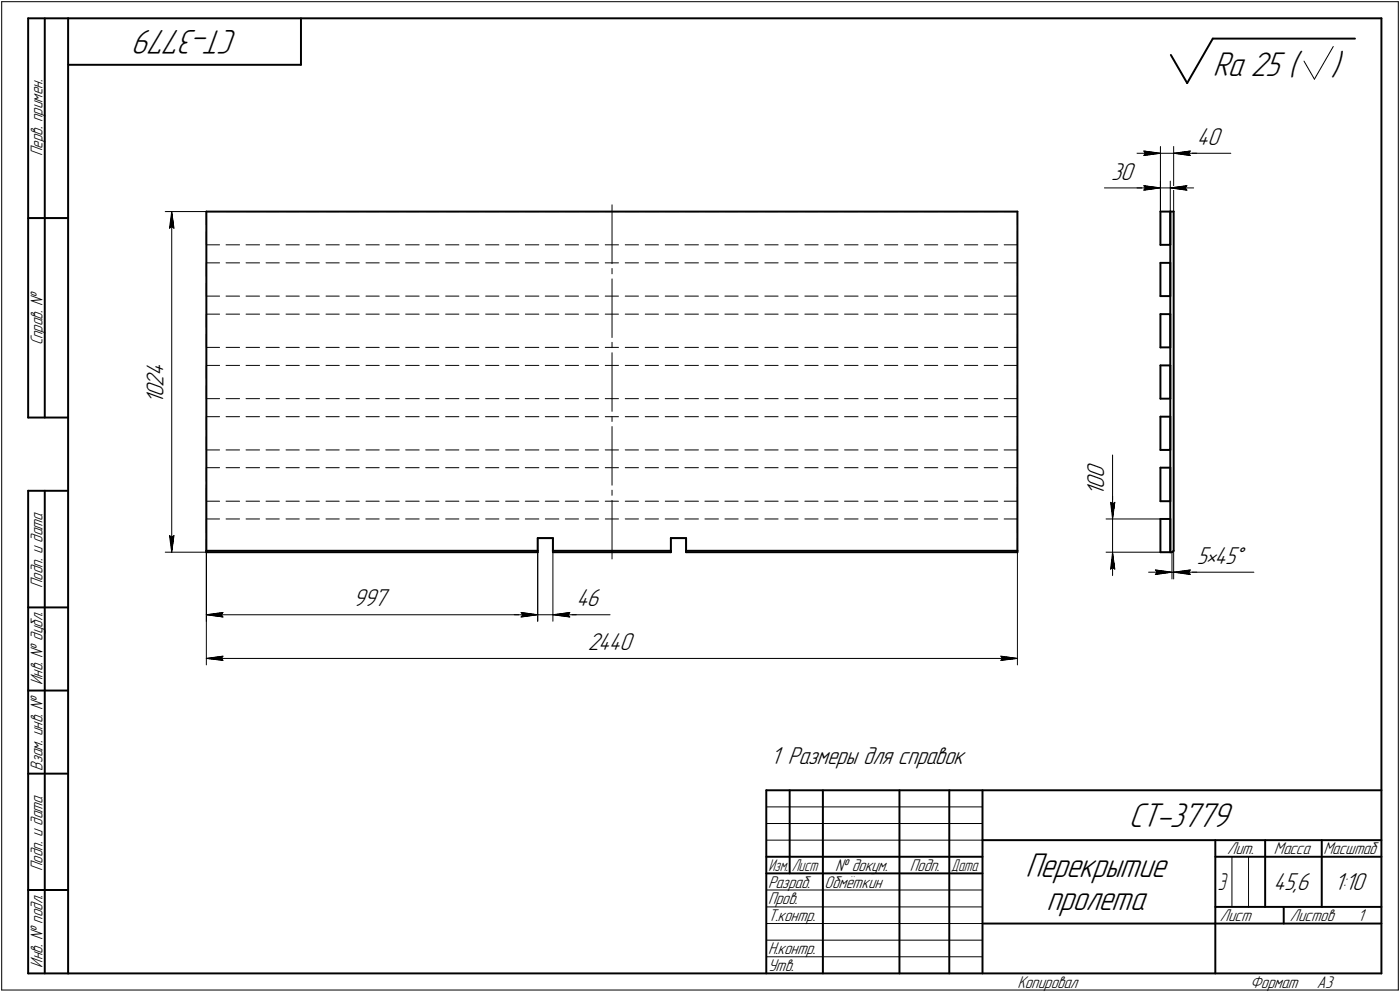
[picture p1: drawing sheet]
<svg xmlns="http://www.w3.org/2000/svg" width="421mm" height="298mm" viewBox="0 0 421 298" stroke-linecap="round" stroke-linejoin="round" font-family="sans-serif">
<defs><g id="words">
<g font-size="10.9">
<text x="71.5" y="9" transform="rotate(-180 71.5 9)">СТ-3779</text>
<text x="364.8" y="22.8">Ra 25 (</text>
<text x="400.3" y="22.8">)</text>
<text x="339.5" y="248.5">СТ-3779</text>
<text x="308.4" y="263.5">Перекрытие</text>
<text x="314.8" y="273.5">пролета</text>
</g>
<g font-size="7.8">
<text x="360" y="43.5">40</text>
<text x="334.2" y="53.9">30</text>
<text x="49.1" y="113" transform="rotate(-90 49.1 113)">4</text>
<text x="49.1" y="119.4" transform="rotate(-90 49.1 119.4)">0</text>
<text x="49.1" y="116.2" transform="rotate(-90 49.1 116.2)">2</text>
<text x="49.1" y="121.5" transform="rotate(-90 49.1 121.5)">1</text>
<text x="332.1" y="143.7" transform="rotate(-90 332.1 143.7)">0</text>
<text x="332.1" y="149" transform="rotate(-90 332.1 149)">1</text>
<text x="332.1" y="146.9" transform="rotate(-90 332.1 146.9)">0</text>
<text x="360" y="169.4">5•45Å</text>
<text x="106.2" y="182.2">997</text>
<text x="173.3" y="182.2">46</text>
<text x="176.8" y="195.3">2440</text>
<text x="231.8" y="229.5">1 Размеры для справок</text>
<text x="383" y="267.5">45,6</text>
<text x="401.4" y="267.5">1:10</text>
</g>
<text font-size="7.5" x="366.3" y="267.5">Э</text>
<g font-size="5.4">
<text x="12.8" y="46.9" transform="rotate(-90 12.8 46.9)">Перв. примен.</text>
<text x="12.8" y="103.8" transform="rotate(-90 12.8 103.8)">Справ. №</text>
<text x="12.8" y="176.7" transform="rotate(-90 12.8 176.7)">Подп. и дата</text>
<text x="12.8" y="205.8" transform="rotate(-90 12.8 205.8)">Инв. № дубл.</text>
<text x="12.8" y="231.6" transform="rotate(-90 12.8 231.6)">Взам. инв. №</text>
<text x="369.1" y="256.8">Лит.</text>
<text x="383.1" y="256.8">Масса</text>
<text x="398" y="256.8">Масштаб</text>
<text x="12.8" y="261.7" transform="rotate(-90 12.8 261.7)">Подп. и дата</text>
<text x="251.2" y="261.8">№ докум.</text>
<text x="273.6" y="261.8">Подп.</text>
<text x="231" y="266.8">Разраб.</text>
<text x="248" y="266.8">Обмёткин</text>
<text x="231" y="271.8">Пров.</text>
<text x="231" y="276.8">Т.контр.</text>
<text x="366.9" y="276.8">Лист</text>
<text x="387.9" y="276.8">Листов</text>
<text x="408.4" y="276.8">1</text>
<text x="231" y="286.8">Н.контр.</text>
<text x="12.8" y="290.8" transform="rotate(-90 12.8 290.8)">Инв. № подл.</text>
<text x="231" y="291.8">Утв.</text>
<text x="306" y="296.8">Копировал</text>
<text x="376" y="296.8">Формат</text>
<text x="396" y="296.8">A3</text>
</g>
<g font-size="5.3">
<text x="231.1" y="261.8">Изм.</text>
<text x="238.1" y="261.8">Лист</text>
<text x="286.1" y="261.8">Дата</text>
</g>
</g></defs>
<g fill="none" stroke="#000" stroke-width=".59">
<path d="M8.5 5.5v120zM8.5 5.5h12zM13.5 5.5v120zM20.5 5.5v287zM20.5 5.5h395zM20.5 19.5h70zM90.5 5.5v14zM352.1 16.5l4.9 8.5zM364.7 11.6l-7.7 13.4zM364.7 11.6h42.8zM415.5 5.5v287zM8.5 65.5h12z"/>
<path d="M62.1 63.6h243.9zM62.1 63.6v101.9zM306 63.6v101.9zM349 63.6h3zM349 63.6v10zM349 73.6h3zM349 79h3zM349 79v10zM352 63.6v10zM352 63.6h1zM352 63.6v102.3zM352 79v10z"/>
<path d="M353 63.6v101.9zM349 94.4h3zM349 94.4v10zM349 89h3zM352 94.4v10zM349 104.4h3zM349 119.8h3zM349 109.8v10zM349 109.8h3zM352 109.8v10zM8.5 125.5h12zM349 135.2h3z"/>
<path d="M349 125.2v10zM349 125.2h3zM352 125.2v10zM8.5 147.5v145zM8.5 147.5h12zM13.5 147.5v145zM349 156v9.9zM349 156h3zM349 150.6h3zM349 140.5h3zM349 140.5v10.1zM352 156v9.9z"/>
<path d="M352 140.5v10.1zM62.1 165.5h99.6zM62.1 165.9h99.6zM62.1 165.5v.4zM161.7 161.7v3.8zM161.7 161.7h4.6zM161.7 165.5v.4zM166.3 165.5v.4zM166.3 165.9h35.5zM166.3 165.5h35.5zM166.3 161.7v3.8zM201.8 165.5v.4z"/>
<path d="M201.8 161.7h4.5zM201.8 161.7v3.8zM206.3 165.9h99.7zM206.3 165.5v.4zM206.3 165.5h99.7zM206.3 161.7v3.8zM306 165.5v.4zM349 165.9h3zM352 165.9h.5zM352.5 165.9l.5-.4zM8.5 182.5h12zM8.5 207.5h12z"/>
<path d="M8.5 232.5h12zM230.5 237.5h185zM230.5 237.5v55zM237.5 237.5v25zM247.5 237.5v55zM270.5 237.5v55zM285.5 237.5v55zM295.5 237.5v55zM230.5 257.5h65zM295.5 252.5h120zM365.5 252.5v40zM365.5 257.5h15z"/>
<path d="M380.5 252.5v20zM380.5 257.5h35zM397.5 252.5v20zM8.5 267.5h12zM230.5 262.5h65zM295.5 277.5h70zM365.5 277.5h50zM365.5 272.5h50zM386.1 272.5v5zM8.5 292.5h12zM20.5 292.5h395z"/>
</g>
<g fill="none" stroke="#000" stroke-width=".3">
<path d="M.5 .5v297zM.5 .5h420zM392.2 18.4l3.1 5.4zM401 14l-5.7 9.8zM420.5 .5v297zM332.1 56.5h11.9zM342 46.1h7zM342 56.5h7zM344 56.5h5zM344 45.4l5 .7zM344 45.4l.4 .7zM344 46.7l5-.6z"/>
<path d="M344 55.8l5 .7zM344 55.8l.4 .7zM344 57.1l5-.6zM344.4 46.1l-.4 .6zM344.4 56.5l-.4 .6zM349 44v19.6zM349 54.4v9.2zM349 46.1h4zM349 56.5h3zM352 54.4v9.2zM352 56.5l5 .6zM352 56.5l5-.7z"/>
<path d="M352 56.5h7zM353 46.1h5zM353 44v19.6zM353 46.1l5 .6zM353 46.1l5-.7zM353 46.1h6.9zM356.4 56.5l.6 .6zM357 55.8l-.6 .7zM357.5 46.1l.5 .6zM358 46.1h12.2zM358 45.4l-.5 .7zM49.7 63.6h12.4z"/>
<path d="M51 68.6l.6-.5zM51.6 63.6l.7 5zM51.6 68.1l.7 .5zM51.6 63.6l-.6 5zM51.6 63.6v102.3zM62.1 63.6h3.9zM62.1 73.6h3.9zM62.1 63.6v4zM62.1 69.6v4zM62.1 79v4zM62.1 79h3.9zM68 63.6h4.1z"/>
<path d="M68 73.6h4.1zM68 79h4.1zM74 63.6h4.1zM74 73.6h4.1zM74 79h4.1zM80 63.6h4zM80 73.6h4zM80 79h4zM86 63.6h4zM86 73.6h4zM86 79h4zM92 63.6h4z"/>
<path d="M92 73.6h4zM92 79h4zM98 63.6h4zM98 73.6h4zM98 79h4zM104.1 63.6h3.9zM104.1 73.6h3.9zM104.1 79h3.9zM110.1 63.6h3.9zM110.1 73.6h3.9zM110.1 79h3.9zM116 63.6h4.1z"/>
<path d="M116 73.6h4.1zM116 79h4.1zM122 63.6h4.1zM122 73.6h4.1zM122 79h4.1zM128 63.6h4zM128 73.6h4zM128 79h4zM134 63.6h4zM134 73.6h4zM134 79h4zM140 63.6h4z"/>
<path d="M140 73.6h4zM140 79h4zM146 63.6h4zM146 73.6h4zM146 79h4zM152.1 63.6h3.9zM152.1 73.6h3.9zM152.1 79h3.9zM158 63.6h4.1zM158 73.6h4.1zM158 79h4.1zM164 63.6h4.1z"/>
<path d="M164 73.6h4.1zM164 79h4.1zM170 63.6h4zM170 73.6h4zM170 79h4zM176 63.6h4zM176 73.6h4zM176 79h4zM182 63.6h4zM182 73.6h4zM182 79h4zM184.1 61.6v17.6z"/>
<path d="M188 63.6h4zM188 73.6h4zM188 79h4zM194.1 63.6h3.9zM194.1 73.6h3.9zM194.1 79h3.9zM200.1 63.6h3.9zM200.1 73.6h3.9zM200.1 79h3.9zM206 63.6h4.1zM206 73.6h4.1zM206 79h4.1z"/>
<path d="M212 63.6h4.1zM212 73.6h4.1zM212 79h4.1zM218 63.6h4zM218 73.6h4zM218 79h4zM224 63.6h4zM224 73.6h4zM224 79h4zM230 63.6h4zM230 73.6h4zM230 79h4z"/>
<path d="M236.1 63.6h3.9zM236.1 73.6h3.9zM236.1 79h3.9zM242.1 63.6h3.9zM242.1 73.6h3.9zM242.1 79h3.9zM248 63.6h4.1zM248 73.6h4.1zM248 79h4.1zM254 63.6h4.1zM254 73.6h4.1zM254 79h4.1z"/>
<path d="M260 63.6h4zM260 73.6h4zM260 79h4zM266 63.6h4zM266 73.6h4zM266 79h4zM272 63.6h4zM272 73.6h4zM272 79h4zM278 63.6h4zM278 73.6h4zM278 79h4z"/>
<path d="M284.1 63.6h3.9zM284.1 73.6h3.9zM284.1 79h3.9zM290.1 63.6h3.9zM290.1 73.6h3.9zM290.1 79h3.9zM296 63.6h4.1zM296 73.6h4.1zM296 79h4.1zM302 63.6h4zM302 73.6h4zM302 79h4z"/>
<path d="M306 69.6v4zM306 63.6v4zM306 79v4zM62.1 94.4h3.9zM62.1 94.4v4zM62.1 85v4zM62.1 89h3.9zM68 94.4h4.1zM68 89h4.1zM74 94.4h4.1zM74 89h4.1zM80 94.4h4z"/>
<path d="M80 89h4zM86 94.4h4zM86 89h4zM92 94.4h4zM92 89h4zM98 94.4h4zM98 89h4zM104.1 94.4h3.9zM104.1 89h3.9zM110.1 94.4h3.9zM110.1 89h3.9zM116 94.4h4.1z"/>
<path d="M116 89h4.1zM122 94.4h4.1zM122 89h4.1zM128 94.4h4zM128 89h4zM134 94.4h4zM134 89h4zM140 94.4h4zM140 89h4zM146 94.4h4zM146 89h4zM152.1 94.4h3.9z"/>
<path d="M152.1 89h3.9zM158 94.4h4.1zM158 89h4.1zM164 94.4h4.1zM164 89h4.1zM170 94.4h4zM170 89h4zM176 94.4h4zM176 89h4zM182 94.4h4zM182 89h4zM184.1 80.7v1.6z"/>
<path d="M184.1 83.8v17.6zM188 94.4h4zM188 89h4zM194.1 94.4h3.9zM194.1 89h3.9zM200.1 94.4h3.9zM200.1 89h3.9zM206 94.4h4.1zM206 89h4.1zM212 94.4h4.1zM212 89h4.1zM218 94.4h4z"/>
<path d="M218 89h4zM224 94.4h4zM224 89h4zM230 94.4h4zM230 89h4zM236.1 94.4h3.9zM236.1 89h3.9zM242.1 94.4h3.9zM242.1 89h3.9zM248 94.4h4.1zM248 89h4.1zM254 94.4h4.1z"/>
<path d="M254 89h4.1zM260 94.4h4zM260 89h4zM266 94.4h4zM266 89h4zM272 94.4h4zM272 89h4zM278 94.4h4zM278 89h4zM284.1 94.4h3.9zM284.1 89h3.9zM290.1 94.4h3.9z"/>
<path d="M290.1 89h3.9zM296 94.4h4.1zM296 89h4.1zM302 94.4h4zM302 89h4zM306 94.4v4zM306 85v4zM62.1 104.4h3.9zM62.1 100.4v4zM62.1 109.8v4zM62.1 115.8v4zM62.1 109.8h3.9z"/>
<path d="M62.1 119.8h3.9zM68 104.4h4.1zM68 109.8h4.1zM68 119.8h4.1zM74 104.4h4.1zM74 109.8h4.1zM74 119.8h4.1zM80 104.4h4zM80 109.8h4zM80 119.8h4zM86 104.4h4zM86 109.8h4z"/>
<path d="M86 119.8h4zM92 104.4h4zM92 109.8h4zM92 119.8h4zM98 104.4h4zM98 109.8h4zM98 119.8h4zM104.1 104.4h3.9zM104.1 109.8h3.9zM104.1 119.8h3.9zM110.1 104.4h3.9zM110.1 109.8h3.9z"/>
<path d="M110.1 119.8h3.9zM116 104.4h4.1zM116 109.8h4.1zM116 119.8h4.1zM122 104.4h4.1zM122 109.8h4.1zM122 119.8h4.1zM128 104.4h4zM128 109.8h4zM128 119.8h4zM134 104.4h4zM134 109.8h4z"/>
<path d="M134 119.8h4zM140 104.4h4zM140 109.8h4zM140 119.8h4zM146 104.4h4zM146 109.8h4zM146 119.8h4zM152.1 104.4h3.9zM152.1 109.8h3.9zM152.1 119.8h3.9zM158 104.4h4.1zM158 109.8h4.1z"/>
<path d="M158 119.8h4.1zM164 104.4h4.1zM164 109.8h4.1zM164 119.8h4.1zM170 104.4h4zM170 109.8h4zM170 119.8h4zM176 104.4h4zM176 109.8h4zM176 119.8h4zM182 104.4h4zM182 109.8h4z"/>
<path d="M182 119.8h4zM184.1 102.9v1.6zM184.1 106v17.6zM188 104.4h4zM188 109.8h4zM188 119.8h4zM194.1 104.4h3.9zM194.1 109.8h3.9zM194.1 119.8h3.9zM200.1 104.4h3.9zM200.1 109.8h3.9zM200.1 119.8h3.9z"/>
<path d="M206 104.4h4.1zM206 109.8h4.1zM206 119.8h4.1zM212 104.4h4.1zM212 109.8h4.1zM212 119.8h4.1zM218 104.4h4zM218 109.8h4zM218 119.8h4zM224 104.4h4zM224 109.8h4zM224 119.8h4z"/>
<path d="M230 104.4h4zM230 109.8h4zM230 119.8h4zM236.1 104.4h3.9zM236.1 109.8h3.9zM236.1 119.8h3.9zM242.1 104.4h3.9zM242.1 109.8h3.9zM242.1 119.8h3.9zM248 104.4h4.1zM248 109.8h4.1zM248 119.8h4.1z"/>
<path d="M254 104.4h4.1zM254 109.8h4.1zM254 119.8h4.1zM260 104.4h4zM260 109.8h4zM260 119.8h4zM266 104.4h4zM266 109.8h4zM266 119.8h4zM272 104.4h4zM272 109.8h4zM272 119.8h4z"/>
<path d="M278 104.4h4zM278 109.8h4zM278 119.8h4zM284.1 104.4h3.9zM284.1 109.8h3.9zM284.1 119.8h3.9zM290.1 104.4h3.9zM290.1 109.8h3.9zM290.1 119.8h3.9zM296 104.4h4.1zM296 109.8h4.1zM296 119.8h4.1z"/>
<path d="M302 104.4h4zM302 109.8h4zM302 119.8h4zM306 100.4v4zM306 115.8v4zM306 109.8v4zM62.1 135.2h3.9zM62.1 125.2v4zM62.1 131.1v4.1zM62.1 125.2h3.9zM68 135.2h4.1zM68 125.2h4.1z"/>
<path d="M74 135.2h4.1zM74 125.2h4.1zM80 135.2h4zM80 125.2h4zM86 135.2h4zM86 125.2h4zM92 135.2h4zM92 125.2h4zM98 135.2h4zM98 125.2h4zM104.1 135.2h3.9zM104.1 125.2h3.9z"/>
<path d="M110.1 135.2h3.9zM110.1 125.2h3.9zM116 135.2h4.1zM116 125.2h4.1zM122 135.2h4.1zM122 125.2h4.1zM128 135.2h4zM128 125.2h4zM134 135.2h4zM134 125.2h4zM140 135.2h4zM140 125.2h4z"/>
<path d="M146 135.2h4zM146 125.2h4zM152.1 135.2h3.9zM152.1 125.2h3.9zM158 135.2h4.1zM158 125.2h4.1zM164 135.2h4.1zM164 125.2h4.1zM170 135.2h4zM170 125.2h4zM176 135.2h4zM176 125.2h4z"/>
<path d="M182 135.2h4zM182 125.2h4zM184.1 125.1v1.6zM184.1 128.2v17.6zM188 135.2h4zM188 125.2h4zM194.1 135.2h3.9zM194.1 125.2h3.9zM200.1 135.2h3.9zM200.1 125.2h3.9zM206 135.2h4.1zM206 125.2h4.1z"/>
<path d="M212 135.2h4.1zM212 125.2h4.1zM218 135.2h4zM218 125.2h4zM224 135.2h4zM224 125.2h4zM230 135.2h4zM230 125.2h4zM236.1 135.2h3.9zM236.1 125.2h3.9zM242.1 135.2h3.9zM242.1 125.2h3.9z"/>
<path d="M248 135.2h4.1zM248 125.2h4.1zM254 135.2h4.1zM254 125.2h4.1zM260 135.2h4zM260 125.2h4zM266 135.2h4zM266 125.2h4zM272 135.2h4zM272 125.2h4zM278 135.2h4zM278 125.2h4z"/>
<path d="M284.1 135.2h3.9zM284.1 125.2h3.9zM290.1 135.2h3.9zM290.1 125.2h3.9zM296 135.2h4.1zM296 125.2h4.1zM302 135.2h4zM302 125.2h4zM306 131.1v4.1zM306 125.2v4zM334.6 136.7v14.3zM62.1 156h3.9z"/>
<path d="M62.1 156v4zM62.1 150.6h3.9zM62.1 140.5v4.1zM62.1 146.6v4zM62.1 140.5h3.9zM62.1 145.6v54.2zM68 156h4.1zM68 150.6h4.1zM68 140.5h4.1zM74 156h4.1zM74 150.6h4.1zM74 140.5h4.1z"/>
<path d="M80 156h4zM80 150.6h4zM80 140.5h4zM86 156h4zM86 150.6h4zM86 140.5h4zM92 156h4zM92 150.6h4zM92 140.5h4zM98 156h4zM98 150.6h4zM98 140.5h4z"/>
<path d="M104.1 156h3.9zM104.1 150.6h3.9zM104.1 140.5h3.9zM110.1 156h3.9zM110.1 150.6h3.9zM110.1 140.5h3.9zM116 156h4.1zM116 150.6h4.1zM116 140.5h4.1zM122 156h4.1zM122 150.6h4.1zM122 140.5h4.1z"/>
<path d="M128 156h4zM128 150.6h4zM128 140.5h4zM134 156h4zM134 150.6h4zM134 140.5h4zM140 156h4zM140 150.6h4zM140 140.5h4zM146 156h4zM146 150.6h4zM146 140.5h4z"/>
<path d="M152.1 156h3.9zM152.1 150.6h3.9zM152.1 140.5h3.9zM158 156h4.1zM158 150.6h4.1zM158 140.5h4.1zM164 156h4.1zM164 150.6h4.1zM164 140.5h4.1zM170 156h4zM170 150.6h4zM170 140.5h4z"/>
<path d="M176 156h4zM176 150.6h4zM176 140.5h4zM182 156h4zM182 150.6h4zM182 140.5h4zM184.1 147.3v1.5zM184.1 150.4v17.6zM188 156h4zM188 150.6h4zM188 140.5h4zM194.1 156h3.9z"/>
<path d="M194.1 150.6h3.9zM194.1 140.5h3.9zM200.1 156h3.9zM200.1 150.6h3.9zM200.1 140.5h3.9zM206 156h4.1zM206 150.6h4.1zM206 140.5h4.1zM212 156h4.1zM212 150.6h4.1zM212 140.5h4.1zM218 156h4z"/>
<path d="M218 150.6h4zM218 140.5h4zM224 156h4zM224 150.6h4zM224 140.5h4zM230 156h4zM230 150.6h4zM230 140.5h4zM236.1 156h3.9zM236.1 150.6h3.9zM236.1 140.5h3.9zM242.1 156h3.9z"/>
<path d="M242.1 150.6h3.9zM242.1 140.5h3.9zM248 156h4.1zM248 150.6h4.1zM248 140.5h4.1zM254 156h4.1zM254 150.6h4.1zM254 140.5h4.1zM260 156h4zM260 150.6h4zM260 140.5h4zM266 156h4z"/>
<path d="M266 150.6h4zM266 140.5h4zM272 156h4zM272 150.6h4zM272 140.5h4zM278 156h4zM278 150.6h4zM278 140.5h4zM284.1 156h3.9zM284.1 150.6h3.9zM284.1 140.5h3.9zM290.1 156h3.9z"/>
<path d="M290.1 150.6h3.9zM290.1 140.5h3.9zM296 156h4.1zM296 150.6h4.1zM296 140.5h4.1zM302 156h4zM302 150.6h4zM302 140.5h4zM306 156v4zM306 146.6v4zM306 140.5v4.1zM306 145.6v54.2z"/>
<path d="M332.7 156h16.3zM334 151l.6 .5zM334 151l.6 5zM334.6 151v5zM334.6 151.5l.7-.5zM334.6 149v7zM334.6 156v9.9zM335.3 151l-.7 5zM49.7 165.9h12.4zM51 161l.6 4.9zM51 161l.6 .5zM51.6 161.5l.7-.5z"/>
<path d="M52.3 161l-.7 4.9zM62.1 165.9h3.9zM62.1 162v3.9zM62.1 165.9v20.8zM68 165.9h4zM74 165.9h4zM80 165.9h4zM85.9 165.9h4zM91.9 165.9h4zM98 165.9h3.9zM103.9 165.9h4zM109.9 165.9h4z"/>
<path d="M115.9 165.9h4zM121.8 165.9h4zM127.8 165.9h4zM133.8 165.9h4zM139.8 165.9h4zM145.8 165.9h4zM151.7 165.9h4.1zM157.7 165.9h4zM161.7 161.7v4.2zM161.7 161.7h4.6zM161.7 165.9v20.8zM166.3 161.7v4.2z"/>
<path d="M166.3 165.9h4.2zM166.3 165.9v20.8zM172.6 165.9h4.2zM178.8 165.9h4.2zM185 165.9h4.2zM191.3 165.9h4.2zM197.5 165.9h4.3zM201.8 161.7h4.5zM201.8 161.7v4.2zM206.3 165.9h4zM206.3 161.7v4.2zM212.3 165.9h4z"/>
<path d="M218.3 165.9h3.9zM224.3 165.9h4zM230.3 165.9h4zM236.2 165.9h4zM242.2 165.9h4zM248.2 165.9h4zM254.2 165.9h3.9zM260.2 165.9h4zM266.2 165.9h4zM272.1 165.9h4zM278.1 165.9h4zM284.1 165.9h4z"/>
<path d="M290.1 165.9h3.9zM296.1 165.9h4zM302 165.9h4zM306 162v3.9zM332.7 165.9h16.3zM334 171l.6-.5zM334.6 165.9l-.6 5.1zM334.6 170.5l.7 .5zM334.6 165.9l.7 5.1zM334.6 165.9v7.1zM345.4 172h7.1zM347.5 171.3l5 .7z"/>
<path d="M347.5 171.3l.5 .7zM347.5 172.6l5-.6zM348 172l-.5 .6zM352.5 165.9v8.1zM352.5 172h.5zM353 165.5v8.5zM353 172h5zM353 172l5 .6zM353 172l5-.7zM353 172h6.9zM357.5 172l.5 .6zM358 172h19.1z"/>
<path d="M358 171.3l-.5 .7zM62.1 197.9l5-.7zM62.1 197.9l5 .6zM62.1 197.9h243.9zM62.1 184.7l5-.6zM62.1 184.7l5 .7zM62.1 184.7h99.6zM66.5 197.9l.6 .6zM66.5 184.7l.6 .7zM67.1 197.2l-.6 .7zM67.1 184.1l-.6 .6zM154.7 184.7h7z"/>
<path d="M156.7 185.4l5-.7zM156.7 184.1l.5 .6zM156.7 184.1l5 .6zM157.2 184.7l-.5 .7zM161.7 184.7h4.6zM166.3 184.7h5.1zM166.3 184.7l5.1 .7zM166.3 184.7l5.1-.6zM166.3 184.7h7zM170.9 184.7l.5 .7zM171.4 184.7h12.1zM171.4 184.1l-.5 .6z"/>
<path d="M301 198.5l5-.6zM301 197.2l.5 .7zM301 197.2l5 .7zM301.5 197.9l-.5 .6zM230.5 247.5h65zM230.5 252.5h65zM230.5 242.5h65zM370.5 257.5v15zM375.5 257.5v15zM230.5 267.5h65zM230.5 272.5h65zM230.5 277.5h65z"/>
<path d="M.5 297.5h420zM230.5 282.5h65zM230.5 287.5h65z"/>
</g>
<g fill="#fff" stroke="#fff" stroke-width=".3">
<path d="M43.5 108h7.1zM43.5 108.1h7.1zM43.5 108.2h7.1zM43.5 108.3h7.1zM43.5 108.4h7.1zM43.5 108.5h7.1zM43.5 108.5h7.1zM43.5 108.6h7.1zM43.5 108.7h7.1zM43.5 108.8h7.1zM43.5 108.9h7.1zM43.5 109h7.1zM43.5 109.1h7.1zM43.5 109.1h7.1zM43.5 109.2h7.1zM43.5 109.3h7.1zM43.5 109.4h7.1zM43.5 109.5h7.1zM43.5 109.6h7.1zM43.5 109.6h7.1zM43.5 109.7h7.1zM43.5 109.8h7.1zM43.5 109.9h7.1zM43.5 110h7.1zM43.5 110.1h7.1zM43.5 110.2h7.1zM43.5 110.2h7.1zM43.5 110.3h7.1zM43.5 110.4h7.1zM43.5 110.5h7.1zM43.5 110.6h7.1zM43.5 110.7h7.1zM43.5 110.7h7.1zM43.5 110.8h7.1zM43.5 110.9h7.1zM43.5 111h7.1zM43.5 111.1h7.1zM43.5 111.2h7.1zM43.5 111.3h7.1zM43.5 111.3h7.1zM43.5 111.4h7.1zM43.5 111.5h7.1zM43.5 111.6h7.1zM43.5 111.7h7.1zM43.5 111.8h7.1zM43.5 111.8h7.1zM43.5 111.9h7.1zM43.5 112h7.1zM43.5 112.1h7.1zM43.5 112.2h7.1zM43.5 112.3h7.1zM43.5 112.4h7.1zM43.5 112.4h7.1zM43.5 112.5h7.1zM43.5 112.6h7.1zM43.5 112.7h7.1zM43.5 112.8h7.1zM43.5 112.9h7.1zM43.5 112.9h7.1zM43.5 113h7.1zM43.5 113.1h7.1zM43.5 113.2h7.1zM43.5 113.3h7.1zM43.5 113.4h7.1zM43.5 113.5h7.1zM43.5 113.5h7.1zM43.5 113.6h7.1zM43.5 113.7h7.1zM43.5 113.8h7.1zM43.5 113.9h7.1zM43.5 114h7.1zM43.5 114h7.1zM43.5 114.1h7.1zM43.5 114.2h7.1zM43.5 114.3h7.1zM43.5 114.4h7.1zM43.5 114.5h7.1zM43.5 114.6h7.1zM43.5 114.6h7.1zM43.5 114.7h7.1zM43.5 114.8h7.1zM43.5 114.9h7.1zM43.5 115h7.1zM43.5 115.1h7.1zM43.5 115.1h7.1zM43.5 115.2h7.1zM43.5 115.3h7.1zM43.5 115.4h7.1zM43.5 115.5h7.1zM43.5 115.6h7.1zM43.5 115.7h7.1zM43.5 115.7h7.1zM43.5 115.8h7.1zM43.5 115.9h7.1zM43.5 116h7.1zM43.5 116.1h7.1zM43.5 116.2h7.1zM43.5 116.2h7.1zM43.5 116.3h7.1zM43.5 116.4h7.1zM43.5 116.5h7.1zM43.5 116.6h7.1zM43.5 116.7h7.1zM43.5 116.8h7.1zM43.5 116.8h7.1zM43.5 116.9h7.1zM43.5 117h7.1zM43.5 117.1h7.1zM43.5 117.2h7.1zM43.5 117.3h7.1zM43.5 117.3h7.1zM43.5 117.4h7.1zM43.5 117.5h7.1zM43.5 117.6h7.1zM43.5 117.7h7.1zM43.5 117.8h7.1zM43.5 117.9h7.1zM43.5 117.9h7.1zM43.5 118h7.1zM43.5 118.1h7.1zM43.5 118.2h7.1zM43.5 118.3h7.1zM43.5 118.4h7.1zM43.5 118.4h7.1zM43.5 118.5h7.1zM43.5 118.6h7.1zM43.5 118.7h7.1zM43.5 118.8h7.1zM43.5 118.9h7.1zM43.5 119h7.1zM43.5 119h7.1zM43.5 119.1h7.1zM43.5 119.2h7.1zM43.5 119.3h7.1zM43.5 119.4h7.1zM43.5 119.5h7.1zM43.5 119.5h7.1zM43.5 119.6h7.1zM43.5 119.7h7.1zM43.5 119.8h7.1zM43.5 119.9h7.1zM43.5 120h7.1zM43.5 120.1h7.1zM43.5 120.1h7.1zM43.5 120.2h7.1zM43.5 120.3h7.1zM43.5 120.4h7.1zM43.5 120.5h7.1zM43.5 120.6h7.1zM43.5 120.6h7.1zM43.5 120.7h7.1zM43.5 120.8h7.1zM43.5 120.9h7.1zM43.5 121h7.1zM43.5 121.1h7.1zM43.5 121.2h7.1zM43.5 121.2h7.1zM43.5 121.3h7.1zM43.5 121.4h7.1z"/>
<path d="M51.6 63.8h.2zM51.6 63.9h.2zM51.6 64h.3zM51.5 64.1h.4zM51.5 64.2h.4zM51.4 64.3h.6zM51.4 64.3h.6zM51.4 64.4h.7zM51.3 64.5h.8zM51.3 64.6h.9zM51.3 64.7h.9zM51.2 64.8h1zM51.2 64.9h1zM51.1 64.9h1.1zM51.1 65h1.2zM51.1 65.1h1.2zM51.1 65.2h1.3zM51.1 65.3h1.3zM51 65.4h1.4zM51 65.4h1.5zM51 65.5h1.5zM51 65.6h1.5zM51 65.7h1.5zM51 65.8h1.5zM51 65.9h1.5zM51 66h1.5zM50.9 66h1.7zM50.9 66.1h1.7zM50.9 66.2h1.7zM50.9 66.3h1.7zM50.9 66.4h1.7zM50.9 66.5h1.7zM50.9 66.5h1.7zM50.8 66.6h1.9zM50.8 66.7h1.9zM50.8 66.8h1.9zM50.8 66.9h1.9zM50.8 67h1.9zM50.8 67.1h1.9zM50.8 67.1h1.9zM50.7 67.2h2zM50.7 67.3h2zM50.7 67.4h2zM50.7 67.5h2zM50.7 67.6h2zM50.7 67.6h2zM50.7 67.7h2zM50.7 67.8h2zM50.6 67.9h2.2zM50.6 68h2.2zM50.6 68.1h2.2zM50.6 68.2h2.2zM50.6 68.2h2.2zM50.6 68.3h2.2zM50.6 68.4h2.2zM50.5 68.5h2.4zM50.5 68.6h2.4zM50.5 68.7h2.4zM50.5 68.7h2.4zM50.5 68.8h2.4zM50.5 68.9h2.4zM50.5 69h2.4z"/>
<path d="M50.5 160.4h2.4zM50.5 160.5h2.4zM50.5 160.6h2.4zM50.5 160.7h2.4zM50.5 160.8h2.4zM50.5 160.9h2.4zM50.5 161h2.4zM50.5 161h2.4zM50.6 161.1h2.2zM50.6 161.2h2.2zM50.6 161.3h2.2zM50.6 161.4h2.2zM50.6 161.5h2.2zM50.6 161.5h2.2zM50.6 161.6h2.2zM50.7 161.7h2zM50.7 161.8h2zM50.7 161.9h2zM50.7 162h2zM50.7 162.1h2zM50.7 162.1h2zM50.7 162.2h2zM50.7 162.3h2zM50.8 162.4h1.9zM50.8 162.5h1.9zM50.8 162.6h1.9zM50.8 162.6h1.9zM50.8 162.7h1.9zM50.8 162.8h1.9zM50.8 162.9h1.9zM50.9 163h1.7zM50.9 163.1h1.7zM50.9 163.2h1.7zM50.9 163.2h1.7zM50.9 163.3h1.7zM50.9 163.4h1.7zM50.9 163.5h1.7zM51 163.6h1.5zM51 163.7h1.5zM51 163.7h1.5zM51 163.8h1.5zM51 163.9h1.5zM51 164h1.5zM51 164.1h1.5zM51 164.2h1.4zM51.1 164.3h1.3zM51.1 164.3h1.3zM51.1 164.4h1.2zM51.1 164.5h1.2zM51.1 164.6h1.1zM51.2 164.7h1zM51.2 164.8h1zM51.3 164.8h.9zM51.3 164.9h.9zM51.3 165h.8zM51.4 165.1h.7zM51.4 165.2h.6zM51.4 165.3h.6zM51.5 165.4h.4zM51.5 165.4h.4zM51.6 165.5h.3zM51.6 165.6h.2zM51.6 165.7h.2z"/>
<path d="M176.8 189.7h14.5zM176.8 189.8h14.5zM176.8 189.9h14.5zM176.8 190h14.5zM176.8 190.1h14.5zM176.8 190.2h14.5zM176.8 190.2h14.5zM176.8 190.3h14.5zM176.8 190.4h14.5zM176.8 190.5h14.5zM176.8 190.6h14.5zM176.8 190.7h14.5zM176.8 190.8h14.5zM176.8 190.8h14.5zM176.8 190.9h14.5zM176.8 191h14.5zM176.8 191.1h14.5zM176.8 191.2h14.5zM176.8 191.3h14.5zM176.8 191.3h14.5zM176.8 191.4h14.5zM176.8 191.5h14.5zM176.8 191.6h14.5zM176.8 191.7h14.5zM176.8 191.8h14.5zM176.8 191.9h14.5zM176.8 191.9h14.5zM176.8 192h14.5zM176.8 192.1h14.5zM176.8 192.2h14.5zM176.8 192.3h14.5zM176.8 192.4h14.5zM176.8 192.4h14.5zM176.8 192.5h14.5zM176.8 192.6h14.5zM176.8 192.7h14.5zM176.8 192.8h14.5zM176.8 192.9h14.5zM176.8 193h14.5zM176.8 193h14.5zM176.8 193.1h14.5zM176.8 193.2h14.5zM176.8 193.3h14.5zM176.8 193.4h14.5zM176.8 193.5h14.5zM176.8 193.5h14.5zM176.8 193.6h14.5zM176.8 193.7h14.5zM176.8 193.8h14.5zM176.8 193.9h14.5zM176.8 194h14.5zM176.8 194.1h14.5zM176.8 194.1h14.5zM176.8 194.2h14.5zM176.8 194.3h14.5zM176.8 194.4h14.5zM176.8 194.5h14.5zM176.8 194.6h14.5zM176.8 194.6h14.5zM176.8 194.7h14.5zM176.8 194.8h14.5zM176.8 194.9h14.5zM176.8 195h14.5zM176.8 195.1h14.5zM176.8 195.2h14.5zM176.8 195.2h14.5zM176.8 195.3h14.5zM176.8 195.4h14.5zM176.8 195.5h14.5zM176.8 195.6h14.5zM176.8 195.7h14.5zM176.8 195.7h14.5zM176.8 195.8h14.5zM176.8 195.9h14.5zM176.8 196h14.5zM176.8 196.1h14.5zM176.8 196.2h14.5zM176.8 196.3h14.5zM176.8 196.3h14.5zM176.8 196.4h14.5zM176.8 196.5h14.5zM176.8 196.6h14.5zM176.8 196.7h14.5zM176.8 196.8h14.5z"/>
<path d="M67 196.7h.6zM66.4 196.8h1.2zM65.7 196.8h1.9zM65.1 196.9h2.5zM64.5 197h3.1zM63.8 197.1h3.8zM63.7 197.2h3.9zM63.5 197.3h4.1zM63.2 197.4h4.4zM63.1 197.4h4.5zM62.9 197.5h4.7zM62.7 197.6h4.9zM62.5 197.7h5.1zM62.3 197.8h5.3zM62.1 197.9h5.5zM62.3 198h5.3zM62.6 198h5zM62.7 198.1h4.9zM63 198.2h4.6zM63.2 198.3h4.4zM63.4 198.4h4.2zM63.7 198.5h3.9zM63.8 198.5h3.8zM64.5 198.6h3.1zM65.1 198.7h2.5zM65.7 198.8h1.9zM66.4 198.9h1.2zM67 199h.6z"/>
<path d="M300.6 196.7h.6zM300.6 196.8h1.2zM300.6 196.8h1.8zM300.6 196.9h2.4zM300.6 197h3zM300.6 197.1h3.6zM300.6 197.2h3.9zM300.6 197.3h4zM300.6 197.4h4.2zM300.6 197.4h4.5zM300.6 197.5h4.6zM300.6 197.6h4.8zM300.6 197.7h5zM300.6 197.8h5.2zM300.6 197.9h5.4zM300.6 198h5.2zM300.6 198h5zM300.6 198.1h4.8zM300.6 198.2h4.5zM300.6 198.3h4.3zM300.6 198.4h4.1zM300.6 198.5h3.9zM300.6 198.5h3.6zM300.6 198.6h3zM300.6 198.7h2.4zM300.6 198.8h1.8zM300.6 198.9h1.2zM300.6 199h.6z"/>
<path d="M106.2 176.6h11.3zM106.2 176.7h11.3zM106.2 176.8h11.3zM106.2 176.9h11.3zM106.2 177h11.3zM106.2 177h11.3zM106.2 177.1h11.3zM106.2 177.2h11.3zM106.2 177.3h11.3zM106.2 177.4h11.3zM106.2 177.5h11.3zM106.2 177.5h11.3zM106.2 177.6h11.3zM106.2 177.7h11.3zM106.2 177.8h11.3zM106.2 177.9h11.3zM106.2 178h11.3zM106.2 178.1h11.3zM106.2 178.1h11.3zM106.2 178.2h11.3zM106.2 178.3h11.3zM106.2 178.4h11.3zM106.2 178.5h11.3zM106.2 178.6h11.3zM106.2 178.6h11.3zM106.2 178.7h11.3zM106.2 178.8h11.3zM106.2 178.9h11.3zM106.2 179h11.3zM106.2 179.1h11.3zM106.2 179.2h11.3zM106.2 179.2h11.3zM106.2 179.3h11.3zM106.2 179.4h11.3zM106.2 179.5h11.3zM106.2 179.6h11.3zM106.2 179.7h11.3zM106.2 179.7h11.3zM106.2 179.8h11.3zM106.2 179.9h11.3zM106.2 180h11.3zM106.2 180.1h11.3zM106.2 180.2h11.3zM106.2 180.3h11.3zM106.2 180.3h11.3zM106.2 180.4h11.3zM106.2 180.5h11.3zM106.2 180.6h11.3zM106.2 180.7h11.3zM106.2 180.8h11.3zM106.2 180.8h11.3zM106.2 180.9h11.3zM106.2 181h11.3zM106.2 181.1h11.3zM106.2 181.2h11.3zM106.2 181.3h11.3zM106.2 181.4h11.3zM106.2 181.4h11.3zM106.2 181.5h11.3zM106.2 181.6h11.3zM106.2 181.7h11.3zM106.2 181.8h11.3zM106.2 181.9h11.3zM106.2 181.9h11.3zM106.2 182h11.3zM106.2 182.1h11.3zM106.2 182.2h11.3zM106.2 182.3h11.3zM106.2 182.4h11.3zM106.2 182.5h11.3zM106.2 182.5h11.3zM106.2 182.6h11.3zM106.2 182.7h11.3zM106.2 182.8h11.3zM106.2 182.9h11.3zM106.2 183h11.3zM106.2 183h11.3zM106.2 183.1h11.3zM106.2 183.2h11.3zM106.2 183.3h11.3zM106.2 183.4h11.3zM106.2 183.5h11.3zM106.2 183.6h11.3zM106.2 183.6h11.3z"/>
<path d="M67 183.6h.6zM66.4 183.6h1.2zM65.7 183.7h1.9zM65.1 183.8h2.5zM64.5 183.9h3.1zM63.8 184h3.8zM63.7 184.1h3.9zM63.5 184.1h4.1zM63.2 184.2h4.4zM63.1 184.3h4.5zM62.9 184.4h4.7zM62.7 184.5h4.9zM62.5 184.6h5.1zM62.3 184.7h5.3zM62.1 184.7h5.5zM62.3 184.8h5.3zM62.5 184.9h5.1zM62.7 185h4.9zM62.9 185.1h4.7zM63.1 185.2h4.5zM63.2 185.3h4.4zM63.5 185.3h4.1zM63.7 185.4h3.9zM63.8 185.5h3.8zM64.6 185.6h3zM65.4 185.7h2.2zM66.1 185.8h1.5zM66.9 185.8h.7z"/>
<path d="M156.2 183.6h.7zM156.2 183.6h1.3zM156.2 183.7h1.9zM156.2 183.8h2.5zM156.2 183.9h3.1zM156.2 184h3.7zM156.2 184.1h4zM156.2 184.1h4.2zM156.2 184.2h4.3zM156.2 184.3h4.6zM156.2 184.4h4.8zM156.2 184.5h4.9zM156.2 184.6h5.2zM156.2 184.7h5.3zM156.2 184.7h5.5zM156.2 184.8h5.3zM156.2 184.9h5.2zM156.2 185h4.9zM156.2 185.1h4.8zM156.2 185.2h4.6zM156.2 185.3h4.3zM156.2 185.3h4.2zM156.2 185.4h4zM156.2 185.5h3.7zM156.2 185.6h3.1zM156.2 185.7h2.3zM156.2 185.8h1.5zM156.2 185.8h.8z"/>
<path d="M173.3 176.6h8.2zM173.3 176.7h8.2zM173.3 176.8h8.2zM173.3 176.9h8.2zM173.3 177h8.2zM173.3 177h8.2zM173.3 177.1h8.2zM173.3 177.2h8.2zM173.3 177.3h8.2zM173.3 177.4h8.2zM173.3 177.5h8.2zM173.3 177.5h8.2zM173.3 177.6h8.2zM173.3 177.7h8.2zM173.3 177.8h8.2zM173.3 177.9h8.2zM173.3 178h8.2zM173.3 178.1h8.2zM173.3 178.1h8.2zM173.3 178.2h8.2zM173.3 178.3h8.2zM173.3 178.4h8.2zM173.3 178.5h8.2zM173.3 178.6h8.2zM173.3 178.6h8.2zM173.3 178.7h8.2zM173.3 178.8h8.2zM173.3 178.9h8.2zM173.3 179h8.2zM173.3 179.1h8.2zM173.3 179.2h8.2zM173.3 179.2h8.2zM173.3 179.3h8.2zM173.3 179.4h8.2zM173.3 179.5h8.2zM173.3 179.6h8.2zM173.3 179.7h8.2zM173.3 179.7h8.2zM173.3 179.8h8.2zM173.3 179.9h8.2zM173.3 180h8.2zM173.3 180.1h8.2zM173.3 180.2h8.2zM173.3 180.3h8.2zM173.3 180.3h8.2zM173.3 180.4h8.2zM173.3 180.5h8.2zM173.3 180.6h8.2zM173.3 180.7h8.2zM173.3 180.8h8.2zM173.3 180.8h8.2zM173.3 180.9h8.2zM173.3 181h8.2zM173.3 181.1h8.2zM173.3 181.2h8.2zM173.3 181.3h8.2zM173.3 181.4h8.2zM173.3 181.4h8.2zM173.3 181.5h8.2zM173.3 181.6h8.2zM173.3 181.7h8.2zM173.3 181.8h8.2zM173.3 181.9h8.2zM173.3 181.9h8.2zM173.3 182h8.2zM173.3 182.1h8.2zM173.3 182.2h8.2zM173.3 182.3h8.2zM173.3 182.4h8.2zM173.3 182.5h8.2zM173.3 182.5h8.2zM173.3 182.6h8.2zM173.3 182.7h8.2zM173.3 182.8h8.2zM173.3 182.9h8.2zM173.3 183h8.2zM173.3 183h8.2zM173.3 183.1h8.2zM173.3 183.2h8.2zM173.3 183.3h8.2zM173.3 183.4h8.2zM173.3 183.5h8.2zM173.3 183.6h8.2zM173.3 183.6h8.2z"/>
<path d="M171.2 183.6h.6zM170.6 183.6h1.2zM170 183.7h1.8zM169.4 183.8h2.4zM168.8 183.9h3zM168.1 184h3.7zM168 184.1h3.8zM167.8 184.1h4zM167.6 184.2h4.2zM167.4 184.3h4.4zM167.1 184.4h4.7zM167 184.5h4.8zM166.7 184.6h5.1zM166.5 184.7h5.3zM166.3 184.7h5.5zM166.5 184.8h5.3zM166.7 184.9h5.1zM167 185h4.8zM167.1 185.1h4.7zM167.4 185.2h4.4zM167.6 185.3h4.2zM167.8 185.3h4zM168 185.4h3.8zM168.1 185.5h3.7zM168.9 185.6h2.9zM169.7 185.7h2.1zM170.3 185.8h1.5zM171.1 185.8h.7z"/>
<path d="M156.2 183.6h.7zM156.2 183.6h1.3zM156.2 183.7h1.9zM156.2 183.8h2.5zM156.2 183.9h3.1zM156.2 184h3.7zM156.2 184.1h4zM156.2 184.1h4.2zM156.2 184.2h4.3zM156.2 184.3h4.6zM156.2 184.4h4.8zM156.2 184.5h4.9zM156.2 184.6h5.2zM156.2 184.7h5.3zM156.2 184.7h5.5zM156.2 184.8h5.3zM156.2 184.9h5.2zM156.2 185h4.9zM156.2 185.1h4.8zM156.2 185.2h4.6zM156.2 185.3h4.3zM156.2 185.3h4.2zM156.2 185.4h4zM156.2 185.5h3.7zM156.2 185.6h3.1zM156.2 185.7h2.3zM156.2 185.8h1.5zM156.2 185.8h.8z"/>
<path d="M359.9 37.9h8.2zM359.9 38h8.2zM359.9 38.1h8.2zM359.9 38.2h8.2zM359.9 38.3h8.2zM359.9 38.4h8.2zM359.9 38.4h8.2zM359.9 38.5h8.2zM359.9 38.6h8.2zM359.9 38.7h8.2zM359.9 38.8h8.2zM359.9 38.9h8.2zM359.9 38.9h8.2zM359.9 39h8.2zM359.9 39.1h8.2zM359.9 39.2h8.2zM359.9 39.3h8.2zM359.9 39.4h8.2zM359.9 39.5h8.2zM359.9 39.5h8.2zM359.9 39.6h8.2zM359.9 39.7h8.2zM359.9 39.8h8.2zM359.9 39.9h8.2zM359.9 40h8.2zM359.9 40h8.2zM359.9 40.1h8.2zM359.9 40.2h8.2zM359.9 40.3h8.2zM359.9 40.4h8.2zM359.9 40.5h8.2zM359.9 40.6h8.2zM359.9 40.6h8.2zM359.9 40.7h8.2zM359.9 40.8h8.2zM359.9 40.9h8.2zM359.9 41h8.2zM359.9 41.1h8.2zM359.9 41.1h8.2zM359.9 41.2h8.2zM359.9 41.3h8.2zM359.9 41.4h8.2zM359.9 41.5h8.2zM359.9 41.6h8.2zM359.9 41.7h8.2zM359.9 41.7h8.2zM359.9 41.8h8.2zM359.9 41.9h8.2zM359.9 42h8.2zM359.9 42.1h8.2zM359.9 42.2h8.2zM359.9 42.2h8.2zM359.9 42.3h8.2zM359.9 42.4h8.2zM359.9 42.5h8.2zM359.9 42.6h8.2zM359.9 42.7h8.2zM359.9 42.8h8.2zM359.9 42.8h8.2zM359.9 42.9h8.2zM359.9 43h8.2zM359.9 43.1h8.2zM359.9 43.2h8.2zM359.9 43.3h8.2zM359.9 43.3h8.2zM359.9 43.4h8.2zM359.9 43.5h8.2zM359.9 43.6h8.2zM359.9 43.7h8.2zM359.9 43.8h8.2zM359.9 43.9h8.2zM359.9 43.9h8.2zM359.9 44h8.2zM359.9 44.1h8.2zM359.9 44.2h8.2zM359.9 44.3h8.2zM359.9 44.4h8.2zM359.9 44.4h8.2zM359.9 44.5h8.2zM359.9 44.6h8.2zM359.9 44.7h8.2zM359.9 44.8h8.2zM359.9 44.9h8.2zM359.9 45h8.2z"/>
<path d="M343.5 44.9h.7zM343.5 45h1.3zM343.5 45h1.9zM343.5 45.1h2.4zM343.5 45.2h3zM343.5 45.3h3.6zM343.5 45.4h3.9zM343.5 45.5h4.1zM343.5 45.6h4.3zM343.5 45.6h4.5zM343.5 45.7h4.7zM343.5 45.8h4.9zM343.5 45.9h5.2zM343.5 46h5.3zM343.5 46.1h5.5zM343.5 46.1h5.3zM343.5 46.2h5.2zM343.5 46.3h4.9zM343.5 46.4h4.7zM343.5 46.5h4.5zM343.5 46.6h4.3zM343.5 46.7h4.1zM343.5 46.7h3.9zM343.5 46.8h3.6zM343.5 46.9h3zM343.5 47h2.2zM343.5 47.1h1.5zM343.5 47.2h.8z"/>
<path d="M357.9 44.9h.6zM357.3 45h1.2zM356.6 45h1.9zM356 45.1h2.5zM355.4 45.2h3.1zM354.8 45.3h3.7zM354.6 45.4h3.9zM354.4 45.5h4.1zM354.2 45.6h4.3zM354 45.6h4.5zM353.8 45.7h4.7zM353.6 45.8h4.9zM353.4 45.9h5.1zM353.2 46h5.3zM353 46.1h5.5zM353.2 46.1h5.3zM353.4 46.2h5.1zM353.6 46.3h4.9zM353.8 46.4h4.7zM354 46.5h4.5zM354.2 46.6h4.3zM354.4 46.7h4.1zM354.6 46.7h3.9zM354.8 46.8h3.7zM355.5 46.9h3zM356.3 47h2.2zM357 47.1h1.5zM357.8 47.2h.7z"/>
<path d="M334.2 48.3h7.8zM334.2 48.4h7.8zM334.2 48.5h7.8zM334.2 48.6h7.8zM334.2 48.7h7.8zM334.2 48.8h7.8zM334.2 48.9h7.8zM334.2 48.9h7.8zM334.2 49h7.8zM334.2 49.1h7.8zM334.2 49.2h7.8zM334.2 49.3h7.8zM334.2 49.4h7.8zM334.2 49.4h7.8zM334.2 49.5h7.8zM334.2 49.6h7.8zM334.2 49.7h7.8zM334.2 49.8h7.8zM334.2 49.9h7.8zM334.2 50h7.8zM334.2 50h7.8zM334.2 50.1h7.8zM334.2 50.2h7.8zM334.2 50.3h7.8zM334.2 50.4h7.8zM334.2 50.5h7.8zM334.2 50.5h7.8zM334.2 50.6h7.8zM334.2 50.7h7.8zM334.2 50.8h7.8zM334.2 50.9h7.8zM334.2 51h7.8zM334.2 51.1h7.8zM334.2 51.1h7.8zM334.2 51.2h7.8zM334.2 51.3h7.8zM334.2 51.4h7.8zM334.2 51.5h7.8zM334.2 51.6h7.8zM334.2 51.6h7.8zM334.2 51.7h7.8zM334.2 51.8h7.8zM334.2 51.9h7.8zM334.2 52h7.8zM334.2 52.1h7.8zM334.2 52.2h7.8zM334.2 52.2h7.8zM334.2 52.3h7.8zM334.2 52.4h7.8zM334.2 52.5h7.8zM334.2 52.6h7.8zM334.2 52.7h7.8zM334.2 52.7h7.8zM334.2 52.8h7.8zM334.2 52.9h7.8zM334.2 53h7.8zM334.2 53.1h7.8zM334.2 53.2h7.8zM334.2 53.3h7.8zM334.2 53.3h7.8zM334.2 53.4h7.8zM334.2 53.5h7.8zM334.2 53.6h7.8zM334.2 53.7h7.8zM334.2 53.8h7.8zM334.2 53.8h7.8zM334.2 53.9h7.8zM334.2 54h7.8zM334.2 54.1h7.8zM334.2 54.2h7.8zM334.2 54.3h7.8zM334.2 54.4h7.8zM334.2 54.4h7.8zM334.2 54.5h7.8zM334.2 54.6h7.8zM334.2 54.7h7.8zM334.2 54.8h7.8zM334.2 54.9h7.8zM334.2 54.9h7.8zM334.2 55h7.8zM334.2 55.1h7.8zM334.2 55.2h7.8zM334.2 55.3h7.8zM334.2 55.4h7.8z"/>
<path d="M356.8 55.4h.7zM356 55.5h1.5zM355.3 55.5h2.2zM354.5 55.6h3zM353.7 55.7h3.8zM353.6 55.8h3.9zM353.4 55.9h4.1zM353.1 56h4.4zM353 56h4.5zM352.8 56.1h4.7zM352.6 56.2h4.9zM352.4 56.3h5.1zM352.2 56.4h5.3zM352 56.5h5.5zM352.2 56.6h5.3zM352.4 56.6h5.1zM352.6 56.7h4.9zM352.8 56.8h4.7zM353 56.9h4.5zM353.1 57h4.4zM353.4 57.1h4.1zM353.6 57.1h3.9zM353.7 57.2h3.8zM354.4 57.3h3.1zM355 57.4h2.5zM355.6 57.5h1.9zM356.3 57.6h1.2zM356.9 57.7h.6z"/>
<path d="M343.5 55.4h.8zM343.5 55.5h1.5zM343.5 55.5h2.2zM343.5 55.6h3zM343.5 55.7h3.6zM343.5 55.8h3.9zM343.5 55.9h4.1zM343.5 56h4.3zM343.5 56h4.5zM343.5 56.1h4.7zM343.5 56.2h4.9zM343.5 56.3h5.2zM343.5 56.4h5.3zM343.5 56.5h5.5zM343.5 56.6h5.3zM343.5 56.6h5.2zM343.5 56.7h4.9zM343.5 56.8h4.7zM343.5 56.9h4.5zM343.5 57h4.3zM343.5 57.1h4.1zM343.5 57.1h3.9zM343.5 57.2h3.6zM343.5 57.3h3zM343.5 57.4h2.4zM343.5 57.5h1.9zM343.5 57.6h1.3zM343.5 57.7h.7z"/>
<path d="M359.9 163.7h15.3zM359.9 163.8h15.3zM359.9 163.9h15.3zM359.9 164h15.3zM359.9 164.1h15.3zM359.9 164.2h15.3zM359.9 164.3h15.3zM359.9 164.3h15.3zM359.9 164.4h15.3zM359.9 164.5h15.3zM359.9 164.6h15.3zM359.9 164.7h15.3zM359.9 164.8h15.3zM359.9 164.8h15.3zM359.9 164.9h15.3zM359.9 165h15.3zM359.9 165.1h15.3zM359.9 165.2h15.3zM359.9 165.3h15.3zM359.9 165.4h15.3zM359.9 165.4h15.3zM359.9 165.5h15.3zM359.9 165.6h15.3zM359.9 165.7h15.3zM359.9 165.8h15.3zM359.9 165.9h15.3zM359.9 165.9h15.3zM359.9 166h15.3zM359.9 166.1h15.3zM359.9 166.2h15.3zM359.9 166.3h15.3zM359.9 166.4h15.3zM359.9 166.5h15.3zM359.9 166.5h15.3zM359.9 166.6h15.3zM359.9 166.7h15.3zM359.9 166.8h15.3zM359.9 166.9h15.3zM359.9 167h15.3zM359.9 167h15.3zM359.9 167.1h15.3zM359.9 167.2h15.3zM359.9 167.3h15.3zM359.9 167.4h15.3zM359.9 167.5h15.3zM359.9 167.6h15.3zM359.9 167.6h15.3zM359.9 167.7h15.3zM359.9 167.8h15.3zM359.9 167.9h15.3zM359.9 168h15.3zM359.9 168.1h15.3zM359.9 168.1h15.3zM359.9 168.2h15.3zM359.9 168.3h15.3zM359.9 168.4h15.3zM359.9 168.5h15.3zM359.9 168.6h15.3zM359.9 168.7h15.3zM359.9 168.7h15.3zM359.9 168.8h15.3zM359.9 168.9h15.3zM359.9 169h15.3zM359.9 169.1h15.3zM359.9 169.2h15.3zM359.9 169.2h15.3zM359.9 169.3h15.3zM359.9 169.4h15.3zM359.9 169.5h15.3zM359.9 169.6h15.3zM359.9 169.7h15.3zM359.9 169.8h15.3zM359.9 169.8h15.3zM359.9 169.9h15.3zM359.9 170h15.3zM359.9 170.1h15.3zM359.9 170.2h15.3zM359.9 170.3h15.3zM359.9 170.3h15.3zM359.9 170.4h15.3zM359.9 170.5h15.3zM359.9 170.6h15.3zM359.9 170.7h15.3zM359.9 170.8h15.3zM359.9 170.9h15.3z"/>
<path d="M357.8 170.9h.7zM357 170.9h1.5zM356.3 171h2.2zM355.5 171.1h3zM354.8 171.2h3.7zM354.6 171.3h3.9zM354.4 171.4h4.1zM354.2 171.4h4.3zM354 171.5h4.5zM353.8 171.6h4.7zM353.6 171.7h4.9zM353.4 171.8h5.1zM353.2 171.9h5.3zM353 172h5.5zM353.2 172h5.3zM353.4 172.1h5.1zM353.6 172.2h4.9zM353.8 172.3h4.7zM354 172.4h4.5zM354.2 172.5h4.3zM354.4 172.6h4.1zM354.6 172.6h3.9zM354.8 172.7h3.7zM355.4 172.8h3.1zM356 172.9h2.5zM356.6 173h1.9zM357.3 173.1h1.2zM357.9 173.1h.6z"/>
<path d="M347 170.9h.7zM347 170.9h1.5zM347 171h2.2zM347 171.1h3zM347 171.2h3.7zM347 171.3h3.9zM347 171.4h4.1zM347 171.4h4.3zM347 171.5h4.5zM347 171.6h4.7zM347 171.7h4.9zM347 171.8h5.1zM347 171.9h5.3zM347 172h5.5zM347 172h5.3zM347 172.1h5.1zM347 172.2h4.9zM347 172.3h4.7zM347 172.4h4.5zM347 172.5h4.3zM347 172.6h4.1zM347 172.6h3.9zM347 172.7h3.7zM347 172.8h3.1zM347 172.9h2.5zM347 173h1.8zM347 173.1h1.2zM347 173.1h.6z"/>
<path d="M326.5 138.7h7.2zM326.5 138.8h7.2zM326.5 138.9h7.2zM326.5 138.9h7.2zM326.5 139h7.2zM326.5 139.1h7.2zM326.5 139.2h7.2zM326.5 139.3h7.2zM326.5 139.4h7.2zM326.5 139.4h7.2zM326.5 139.5h7.2zM326.5 139.6h7.2zM326.5 139.7h7.2zM326.5 139.8h7.2zM326.5 139.9h7.2zM326.5 140h7.2zM326.5 140h7.2zM326.5 140.1h7.2zM326.5 140.2h7.2zM326.5 140.3h7.2zM326.5 140.4h7.2zM326.5 140.5h7.2zM326.5 140.5h7.2zM326.5 140.6h7.2zM326.5 140.7h7.2zM326.5 140.8h7.2zM326.5 140.9h7.2zM326.5 141h7.2zM326.5 141.1h7.2zM326.5 141.1h7.2zM326.5 141.2h7.2zM326.5 141.3h7.2zM326.5 141.4h7.2zM326.5 141.5h7.2zM326.5 141.6h7.2zM326.5 141.6h7.2zM326.5 141.7h7.2zM326.5 141.8h7.2zM326.5 141.9h7.2zM326.5 142h7.2zM326.5 142.1h7.2zM326.5 142.2h7.2zM326.5 142.2h7.2zM326.5 142.3h7.2zM326.5 142.4h7.2zM326.5 142.5h7.2zM326.5 142.6h7.2zM326.5 142.7h7.2zM326.5 142.7h7.2zM326.5 142.8h7.2zM326.5 142.9h7.2zM326.5 143h7.2zM326.5 143.1h7.2zM326.5 143.2h7.2zM326.5 143.3h7.2zM326.5 143.3h7.2zM326.5 143.4h7.2zM326.5 143.5h7.2zM326.5 143.6h7.2zM326.5 143.7h7.2zM326.5 143.8h7.2zM326.5 143.8h7.2zM326.5 143.9h7.2zM326.5 144h7.2zM326.5 144.1h7.2zM326.5 144.2h7.2zM326.5 144.3h7.2zM326.5 144.4h7.2zM326.5 144.4h7.2zM326.5 144.5h7.2zM326.5 144.6h7.2zM326.5 144.7h7.2zM326.5 144.8h7.2zM326.5 144.9h7.2zM326.5 144.9h7.2zM326.5 145h7.2zM326.5 145.1h7.2zM326.5 145.2h7.2zM326.5 145.3h7.2zM326.5 145.4h7.2zM326.5 145.5h7.2zM326.5 145.5h7.2zM326.5 145.6h7.2zM326.5 145.7h7.2zM326.5 145.8h7.2zM326.5 145.9h7.2zM326.5 146h7.2zM326.5 146h7.2zM326.5 146.1h7.2zM326.5 146.2h7.2zM326.5 146.3h7.2zM326.5 146.4h7.2zM326.5 146.5h7.2zM326.5 146.6h7.2zM326.5 146.6h7.2zM326.5 146.7h7.2zM326.5 146.8h7.2zM326.5 146.9h7.2zM326.5 147h7.2zM326.5 147.1h7.2zM326.5 147.2h7.2zM326.5 147.2h7.2zM326.5 147.3h7.2zM326.5 147.4h7.2zM326.5 147.5h7.2zM326.5 147.6h7.2zM326.5 147.7h7.2zM326.5 147.7h7.2zM326.5 147.8h7.2zM326.5 147.9h7.2zM326.5 148h7.2zM326.5 148.1h7.2zM326.5 148.2h7.2zM326.5 148.3h7.2zM326.5 148.3h7.2zM326.5 148.4h7.2zM326.5 148.5h7.2zM326.5 148.6h7.2zM326.5 148.7h7.2zM326.5 148.8h7.2zM326.5 148.8h7.2zM326.5 148.9h7.2z"/>
<path d="M333.4 150.5h2.5zM333.5 150.5h2.4zM333.5 150.6h2.4zM333.5 150.7h2.4zM333.5 150.8h2.4zM333.5 150.9h2.4zM333.5 151h2.4zM333.5 151h2.4zM333.6 151.1h2.2zM333.6 151.2h2.2zM333.6 151.3h2.2zM333.6 151.4h2.2zM333.6 151.5h2.2zM333.6 151.6h2.2zM333.6 151.6h2.2zM333.7 151.7h2zM333.7 151.8h2zM333.7 151.9h2zM333.7 152h2zM333.7 152.1h2zM333.7 152.1h2zM333.7 152.2h2zM333.7 152.3h1.9zM333.8 152.4h1.8zM333.8 152.5h1.8zM333.8 152.6h1.8zM333.8 152.7h1.8zM333.8 152.7h1.8zM333.8 152.8h1.8zM333.8 152.9h1.8zM333.8 153h1.7zM333.8 153.1h1.7zM333.8 153.2h1.7zM333.8 153.2h1.7zM333.8 153.3h1.7zM333.8 153.4h1.7zM333.8 153.5h1.7zM333.9 153.6h1.5zM333.9 153.7h1.5zM333.9 153.8h1.5zM333.9 153.8h1.5zM333.9 153.9h1.5zM333.9 154h1.5zM333.9 154.1h1.5zM333.9 154.2h1.5zM334 154.3h1.4zM334 154.3h1.4zM334.1 154.4h1.2zM334.1 154.5h1.2zM334.1 154.6h1.1zM334.2 154.7h1zM334.2 154.8h.9zM334.3 154.9h.8zM334.3 154.9h.8zM334.3 155h.7zM334.3 155.1h.7zM334.3 155.2h.6zM334.3 155.3h.6zM334.4 155.4h.5zM334.4 155.4h.5zM334.5 155.5h.4zM334.5 155.6h.3zM334.5 155.7h.3z"/>
<path d="M334.5 166.2h.3zM334.5 166.3h.3zM334.5 166.4h.4zM334.4 166.5h.5zM334.4 166.5h.5zM334.4 166.6h.5zM334.3 166.7h.6zM334.3 166.8h.7zM334.3 166.9h.7zM334.3 167h.7zM334.3 167h.8zM334.2 167.1h.9zM334.2 167.2h1zM334.2 167.3h1zM334.1 167.4h1.1zM334.1 167.5h1.2zM334.1 167.6h1.2zM334 167.6h1.4zM334 167.7h1.4zM333.9 167.8h1.5zM333.9 167.9h1.5zM333.9 168h1.5zM333.9 168.1h1.5zM333.9 168.1h1.5zM333.9 168.2h1.5zM333.9 168.3h1.5zM333.9 168.4h1.5zM333.8 168.5h1.7zM333.8 168.6h1.7zM333.8 168.7h1.7zM333.8 168.7h1.7zM333.8 168.8h1.7zM333.8 168.9h1.7zM333.8 169h1.7zM333.8 169.1h1.8zM333.8 169.2h1.8zM333.8 169.2h1.8zM333.8 169.3h1.8zM333.8 169.4h1.8zM333.8 169.5h1.8zM333.8 169.6h1.8zM333.7 169.7h2zM333.7 169.8h2zM333.7 169.8h2zM333.7 169.9h2zM333.7 170h2zM333.7 170.1h2zM333.7 170.2h2zM333.6 170.3h2.2zM333.6 170.3h2.2zM333.6 170.4h2.2zM333.6 170.5h2.2zM333.6 170.6h2.2zM333.6 170.7h2.2zM333.6 170.8h2.2zM333.5 170.9h2.4zM333.5 170.9h2.4zM333.5 171h2.4zM333.5 171.1h2.4zM333.5 171.2h2.4zM333.5 171.3h2.4zM333.5 171.4h2.4z"/>
</g>
<g fill="#000" stroke="#000" stroke-width=".3">
<path d="M344.1 45.5h.6zM344.2 45.6h1.1zM344.2 45.6h1.7zM344.3 45.7h2.2zM344.3 45.8h2.8zM344.3 45.9h3.5zM344.4 46h4z"/>
<path d="M344.1 55.9h.6zM344.2 56h1.1zM344.2 56h1.7zM344.3 56.1h2.2zM344.3 56.2h2.8zM344.3 56.3h3.5zM344.4 56.4h4z"/>
<path d="M344.4 46.1h4.6zM344.4 46.1h4zM344.3 46.2h3.5zM344.3 46.3h2.8zM344.3 46.4h2.2zM344.2 46.5h1.7zM344.2 46.6h1.1zM344.1 46.7h.6z"/>
<path d="M344.4 56.5h4.6zM344.4 56.6h4zM344.3 56.6h3.5zM344.3 56.7h2.8zM344.3 56.8h2.2zM344.2 56.9h1.7zM344.2 57h1.1zM344.1 57.1h.6z"/>
<path d="M352 56.5h4.4zM352.6 56.6h3.9zM353.2 56.6h3.4zM353.9 56.7h2.8zM354.5 56.8h2.2zM355.1 56.9h1.7zM355.8 57h1.1zM356.4 57.1h.6z"/>
<path d="M353 46.1h4.5zM353.7 46.1h3.8zM354.2 46.2h3.4zM354.9 46.3h2.8zM355.5 46.4h2.2zM356.1 46.5h1.7zM356.8 46.6h1.1zM357.4 46.7h.6z"/>
<path d="M356.4 55.9h.6zM355.8 56h1.1zM355.1 56h1.7zM354.5 56.1h2.2zM353.9 56.2h2.8zM353.2 56.3h3.4zM352.6 56.4h3.9z"/>
<path d="M357.4 45.5h.6zM356.8 45.6h1.1zM356.1 45.6h1.7zM355.5 45.7h2.2zM354.9 45.8h2.8zM354.2 45.9h3.4zM353.7 46h3.8z"/>
<path d="M51.5 64.9h.1zM51.5 64.9h.1zM51.5 65h.1zM51.5 65.1h.1zM51.5 65.2h.1zM51.5 65.3h.1zM51.5 65.4h.1zM51.5 65.4h.1zM51.4 65.5h.2zM51.4 65.6h.2zM51.4 65.7h.2zM51.4 65.8h.2zM51.4 65.9h.2zM51.4 66h.2zM51.4 66h.2zM51.3 66.1h.3zM51.3 66.2h.3zM51.3 66.3h.3zM51.3 66.4h.3zM51.3 66.5h.3zM51.3 66.5h.3zM51.3 66.6h.3zM51.2 66.7h.4zM51.2 66.8h.4zM51.2 66.9h.4zM51.2 67h.4zM51.2 67.1h.4zM51.2 67.1h.4zM51.2 67.2h.4zM51.2 67.3h.4zM51.1 67.4h.5zM51.1 67.5h.5zM51.1 67.6h.5zM51.1 67.6h.5zM51.1 67.7h.5zM51.1 67.8h.5zM51.1 67.9h.5zM51.1 68h.5zM51.1 68.1h.5zM51.1 68.2h.5zM51.1 68.2h.4zM51.1 68.3h.2zM51.1 68.4h.1z"/>
<path d="M51.6 64.3h.2zM51.6 64.3h.2zM51.6 64.4h.2zM51.6 64.5h.2zM51.6 64.6h.2zM51.6 64.7h.2zM51.6 64.8h.2zM51.6 64.9h.3zM51.6 64.9h.3zM51.6 65h.3zM51.6 65.1h.3zM51.6 65.2h.3zM51.6 65.3h.3zM51.6 65.4h.3zM51.6 65.4h.3zM51.6 65.5h.4zM51.6 65.6h.4zM51.6 65.7h.4zM51.6 65.8h.4zM51.6 65.9h.4zM51.6 66h.4zM51.6 66h.4zM51.6 66.1h.5zM51.6 66.2h.5zM51.6 66.3h.5zM51.6 66.4h.5zM51.6 66.5h.5zM51.6 66.5h.5zM51.6 66.6h.5zM51.6 66.7h.6zM51.6 66.8h.6zM51.6 66.9h.6zM51.6 67h.6zM51.6 67.1h.6zM51.6 67.1h.6zM51.6 67.2h.6zM51.6 67.3h.6zM51.6 67.4h.6zM51.6 67.5h.6zM51.6 67.6h.6zM51.6 67.6h.6zM51.6 67.7h.6zM51.6 67.8h.6zM51.6 67.9h.6zM51.6 68h.7zM51.6 68.1h.7zM51.8 68.2h.5zM51.9 68.2h.4zM52 68.3h.3zM52.2 68.4h.1z"/>
<path d="M334.1 151.1h.2zM334.1 151.2h.2zM334.1 151.3h.3zM334.1 151.4h.4zM334.1 151.5h.5zM334.1 151.6h.5zM334.1 151.6h.5zM334.2 151.7h.4zM334.2 151.8h.4zM334.2 151.9h.4zM334.2 152h.4zM334.2 152.1h.4zM334.2 152.1h.4zM334.2 152.2h.4zM334.2 152.3h.4zM334.3 152.4h.3zM334.3 152.5h.3zM334.3 152.6h.3zM334.3 152.7h.3zM334.3 152.7h.3zM334.3 152.8h.3zM334.3 152.9h.3zM334.3 153h.3zM334.3 153.1h.3zM334.3 153.2h.3zM334.3 153.2h.3zM334.3 153.3h.3zM334.3 153.4h.3zM334.3 153.5h.3zM334.3 153.6h.3zM334.3 153.7h.3zM334.3 153.8h.3zM334.4 153.8h.2zM334.4 153.9h.2zM334.4 154h.2zM334.4 154.1h.2zM334.4 154.2h.2zM334.4 154.3h.2zM334.4 154.3h.2zM334.4 154.4h.2zM334.4 154.5h.2z"/>
<path d="M335.1 151.1h.2zM334.9 151.2h.4zM334.9 151.3h.4zM334.8 151.4h.5zM334.6 151.5h.7zM334.6 151.6h.7zM334.6 151.6h.6zM334.6 151.7h.6zM334.6 151.8h.6zM334.6 151.9h.6zM334.6 152h.6zM334.6 152.1h.6zM334.6 152.1h.6zM334.6 152.2h.5zM334.6 152.3h.5zM334.6 152.4h.5zM334.6 152.5h.5zM334.6 152.6h.5zM334.6 152.7h.5zM334.6 152.7h.5zM334.6 152.8h.5zM334.6 152.9h.4zM334.6 153h.4zM334.6 153.1h.4zM334.6 153.2h.4zM334.6 153.2h.4zM334.6 153.3h.4zM334.6 153.4h.4zM334.6 153.5h.3zM334.6 153.6h.3zM334.6 153.7h.3zM334.6 153.8h.3zM334.6 153.8h.3zM334.6 153.9h.3zM334.6 154h.3zM334.6 154.1h.3zM334.6 154.2h.3zM334.6 154.3h.3zM334.6 154.3h.3zM334.6 154.4h.3zM334.6 154.5h.3zM334.6 154.6h.3zM334.6 154.7h.3zM334.6 154.8h.2zM334.6 154.9h.2zM334.6 154.9h.2zM334.6 155h.2zM334.6 155.1h.2zM334.6 155.2h.2zM334.6 155.3h.2z"/>
<path d="M51.1 161.1h.1zM51.1 161.2h.2zM51.1 161.3h.4zM51.1 161.4h.5zM51.1 161.5h.5zM51.1 161.5h.5zM51.1 161.6h.5zM51.1 161.7h.5zM51.1 161.8h.5zM51.1 161.9h.5zM51.1 162h.5zM51.1 162.1h.5zM51.1 162.1h.5zM51.2 162.2h.4zM51.2 162.3h.4zM51.2 162.4h.4zM51.2 162.5h.4zM51.2 162.6h.4zM51.2 162.6h.4zM51.2 162.7h.4zM51.2 162.8h.4zM51.3 162.9h.3zM51.3 163h.3zM51.3 163.1h.3zM51.3 163.2h.3zM51.3 163.2h.3zM51.3 163.3h.3zM51.3 163.4h.3zM51.4 163.5h.2zM51.4 163.6h.2zM51.4 163.7h.2zM51.4 163.7h.2zM51.4 163.8h.2zM51.4 163.9h.2zM51.4 164h.2zM51.5 164.1h.1zM51.5 164.2h.1zM51.5 164.3h.1zM51.5 164.3h.1zM51.5 164.4h.1zM51.5 164.5h.1zM51.5 164.6h.1zM51.5 164.7h.1z"/>
<path d="M52.2 161.1h.1zM52 161.2h.3zM51.9 161.3h.4zM51.8 161.4h.5zM51.6 161.5h.7zM51.6 161.5h.7zM51.6 161.6h.6zM51.6 161.7h.6zM51.6 161.8h.6zM51.6 161.9h.6zM51.6 162h.6zM51.6 162.1h.6zM51.6 162.1h.6zM51.6 162.2h.6zM51.6 162.3h.6zM51.6 162.4h.6zM51.6 162.5h.6zM51.6 162.6h.6zM51.6 162.6h.6zM51.6 162.7h.6zM51.6 162.8h.6zM51.6 162.9h.5zM51.6 163h.5zM51.6 163.1h.5zM51.6 163.2h.5zM51.6 163.2h.5zM51.6 163.3h.5zM51.6 163.4h.5zM51.6 163.5h.4zM51.6 163.6h.4zM51.6 163.7h.4zM51.6 163.7h.4zM51.6 163.8h.4zM51.6 163.9h.4zM51.6 164h.4zM51.6 164.1h.3zM51.6 164.2h.3zM51.6 164.3h.3zM51.6 164.3h.3zM51.6 164.4h.3zM51.6 164.5h.3zM51.6 164.6h.3zM51.6 164.7h.3zM51.6 164.8h.2zM51.6 164.8h.2zM51.6 164.9h.2zM51.6 165h.2zM51.6 165.1h.2zM51.6 165.2h.2zM51.6 165.3h.2z"/>
<path d="M334.4 167.5h.2zM334.4 167.6h.2zM334.4 167.6h.2zM334.4 167.7h.2zM334.4 167.8h.2zM334.4 167.9h.2zM334.4 168h.2zM334.4 168.1h.2zM334.3 168.1h.3zM334.3 168.2h.3zM334.3 168.3h.3zM334.3 168.4h.3zM334.3 168.5h.3zM334.3 168.6h.3zM334.3 168.7h.3zM334.3 168.7h.3zM334.3 168.8h.3zM334.3 168.9h.3zM334.3 169h.3zM334.3 169.1h.3zM334.3 169.2h.3zM334.3 169.2h.3zM334.3 169.3h.3zM334.3 169.4h.3zM334.3 169.5h.3zM334.2 169.6h.4zM334.2 169.7h.4zM334.2 169.8h.4zM334.2 169.8h.4zM334.2 169.9h.4zM334.2 170h.4zM334.2 170.1h.4zM334.2 170.2h.4zM334.2 170.3h.4zM334.1 170.3h.5zM334.1 170.4h.5zM334.1 170.5h.5zM334.1 170.6h.4zM334.1 170.7h.3zM334.1 170.8h.2zM334.1 170.9h.2z"/>
<path d="M334.6 166.6h.2zM334.6 166.7h.2zM334.6 166.8h.2zM334.6 166.9h.2zM334.6 167h.2zM334.6 167h.2zM334.6 167.1h.2zM334.6 167.2h.2zM334.6 167.3h.3zM334.6 167.4h.3zM334.6 167.5h.3zM334.6 167.6h.3zM334.6 167.6h.3zM334.6 167.7h.3zM334.6 167.8h.3zM334.6 167.9h.3zM334.6 168h.3zM334.6 168.1h.3zM334.6 168.1h.3zM334.6 168.2h.3zM334.6 168.3h.3zM334.6 168.4h.3zM334.6 168.5h.3zM334.6 168.6h.4zM334.6 168.7h.4zM334.6 168.7h.4zM334.6 168.8h.4zM334.6 168.9h.4zM334.6 169h.4zM334.6 169.1h.4zM334.6 169.2h.5zM334.6 169.2h.5zM334.6 169.3h.5zM334.6 169.4h.5zM334.6 169.5h.5zM334.6 169.6h.5zM334.6 169.7h.5zM334.6 169.8h.5zM334.6 169.8h.6zM334.6 169.9h.6zM334.6 170h.6zM334.6 170.1h.6zM334.6 170.2h.6zM334.6 170.3h.6zM334.6 170.3h.6zM334.6 170.4h.7zM334.6 170.5h.7zM334.8 170.6h.5zM334.9 170.7h.4zM334.9 170.8h.4zM335.1 170.9h.2z"/>
<path d="M347.6 171.4h.5zM347.6 171.4h1.1zM347.7 171.5h1.7zM347.7 171.6h2.3zM347.8 171.7h2.8zM347.9 171.8h3.4zM348 171.9h3.9z"/>
<path d="M348 172h4.5zM348 172h3.9zM347.9 172.1h3.4zM347.8 172.2h2.8zM347.7 172.3h2.3zM347.7 172.4h1.7zM347.6 172.5h1.1zM347.6 172.6h.5z"/>
<path d="M353 172h4.5zM353.7 172h3.8zM354.2 172.1h3.4zM354.9 172.2h2.8zM355.5 172.3h2.2zM356.1 172.4h1.7zM356.8 172.5h1.1zM357.4 172.6h.6z"/>
<path d="M357.4 171.4h.6zM356.8 171.4h1.1zM356.1 171.5h1.7zM355.5 171.6h2.2zM354.9 171.7h2.8zM354.2 171.8h3.4zM353.7 171.9h3.8z"/>
<path d="M62.1 197.9h4.4zM62.8 198h3.8zM63.5 198h3.2zM64.3 198.1h2.5zM64.9 198.2h2zM65.7 198.3h1.3zM66.4 198.4h.7z"/>
<path d="M62.1 184.7h4.4zM62.7 184.8h3.9zM63.3 184.9h3.4zM64 185h2.8zM64.6 185.1h2.2zM65.2 185.2h1.7zM65.9 185.3h1.1zM66.5 185.3h.6z"/>
<path d="M66.5 197.3h.6zM65.9 197.4h1.1zM65.2 197.4h1.7zM64.6 197.5h2.2zM64 197.6h2.8zM63.3 197.7h3.4zM62.7 197.8h3.9z"/>
<path d="M66.5 184.1h.6zM65.9 184.2h1.1zM65.2 184.3h1.7zM64.6 184.4h2.2zM64 184.5h2.8zM63.3 184.6h3.4zM62.7 184.7h3.9z"/>
<path d="M156.8 184.1h.6zM156.9 184.2h1.1zM157 184.3h1.7zM157 184.4h2.3zM157.1 184.5h2.8zM157.1 184.6h3.4zM157.2 184.7h3.9z"/>
<path d="M156.8 184.1h.6zM156.9 184.2h1.1zM157 184.3h1.7zM157 184.4h2.3zM157.1 184.5h2.8zM157.1 184.6h3.4zM157.2 184.7h3.9z"/>
<path d="M157.2 184.7h4.5zM157.2 184.8h3.9zM157.1 184.9h3.4zM157.1 185h2.8zM157 185.1h2.3zM157 185.2h1.7zM156.9 185.3h1.1zM156.8 185.3h.6z"/>
<path d="M157.2 184.7h4.5zM157.2 184.8h3.9zM157.1 184.9h3.4zM157.1 185h2.8zM157 185.1h2.3zM157 185.2h1.7zM156.9 185.3h1.1zM156.8 185.3h.6z"/>
<path d="M166.3 184.7h4.6zM167 184.8h3.9zM167.6 184.9h3.4zM168.2 185h2.9zM168.8 185.1h2.3zM169.5 185.2h1.7zM170.1 185.3h1.2zM170.8 185.3h.6z"/>
<path d="M170.8 184.1h.6zM170.1 184.2h1.2zM169.5 184.3h1.7zM168.8 184.4h2.3zM168.2 184.5h2.9zM167.6 184.6h3.4zM167 184.7h3.9z"/>
<path d="M301.1 197.3h.6zM301.2 197.4h1.1zM301.2 197.4h1.7zM301.2 197.5h2.3zM301.3 197.6h2.8zM301.4 197.7h3.4zM301.5 197.8h3.9z"/>
<path d="M301.5 197.9h4.5zM301.5 198h3.8zM301.4 198h3.2zM301.3 198.1h2.6zM301.2 198.2h2zM301.2 198.3h1.2zM301.1 198.4h.7z"/>
</g>
<use href="#words"/>
</svg>
